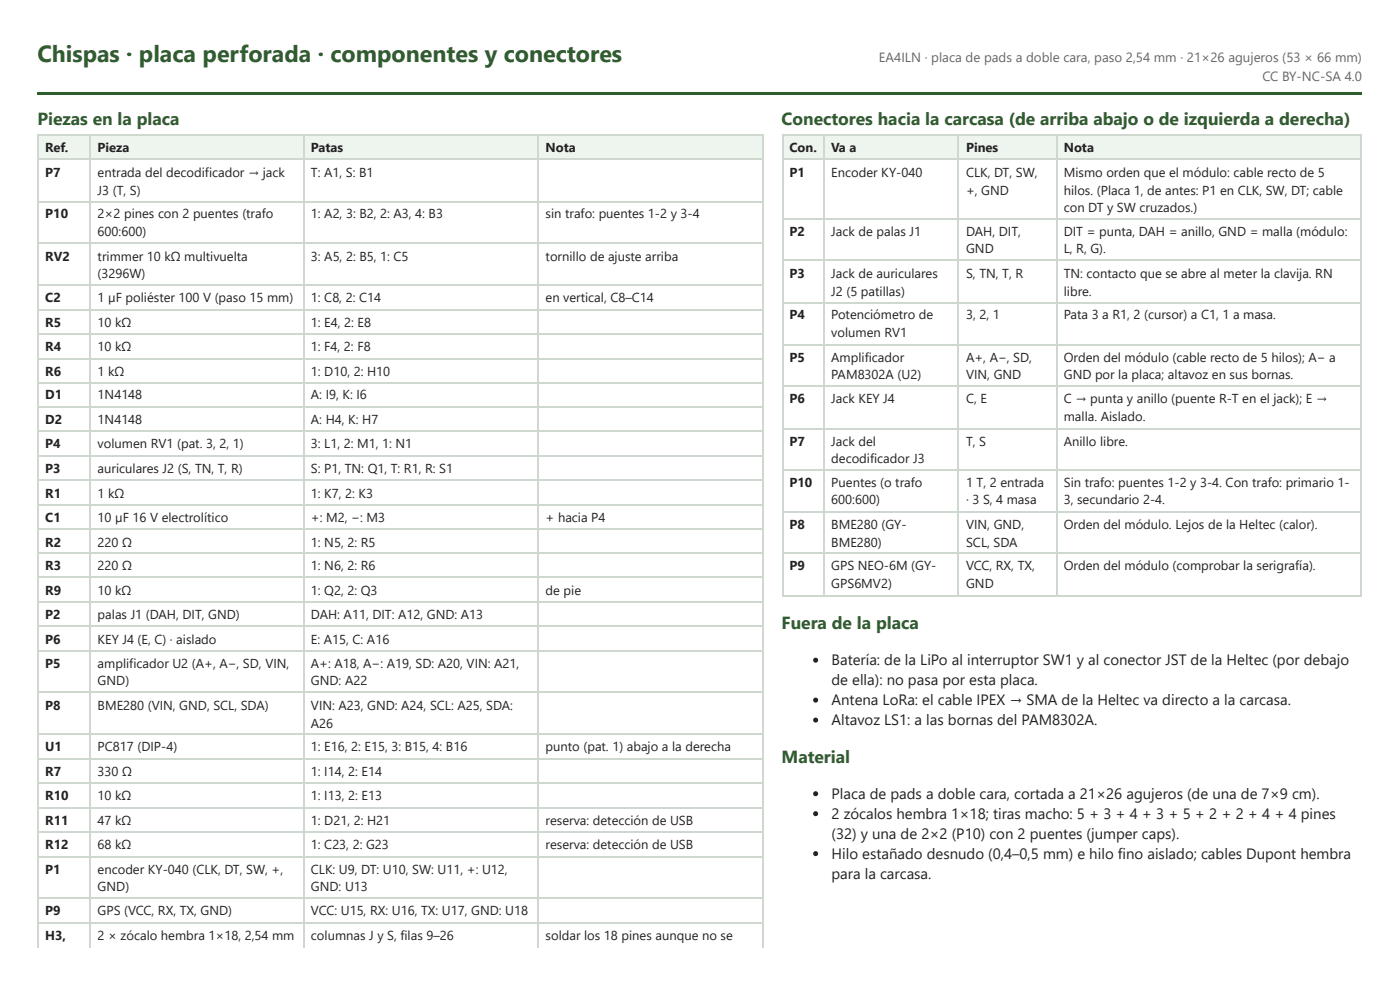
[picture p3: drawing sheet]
<svg xmlns="http://www.w3.org/2000/svg" width="297mm" height="210mm" viewBox="0 0 297 210" stroke-linecap="round" stroke-linejoin="round" font-family="sans-serif">
<defs><g id="words">
<text font-size="4.9" fill="#2e5e2e" x="7.9" y="13.2">Chispas · placa perforada · componentes y conectores</text>
<g font-size="3.7" fill="#2e5e2e">
<text x="7.9" y="26.5">Piezas en la placa</text>
<text x="165.8" y="26.5">Conectores hacia la carcasa (de arriba abajo o de izquierda a derecha)</text>
<text x="165.8" y="133.4">Fuera de la placa</text>
<text x="165.8" y="161.7">Material</text>
</g>
<g font-size="3.2" fill="#222">
<text x="176.4" y="141">Batería: de la LiPo al interruptor SW1 y al conector JST de la Heltec (por debajo</text>
<text x="176.4" y="145.3">de ella): no pasa por esta placa.</text>
<text x="176.4" y="149.5">Antena LoRa: el cable IPEX → SMA de la Heltec va directo a la carcasa.</text>
<text x="176.4" y="153.7">Altavoz LS1: a las bornas del PAM8302A.</text>
<text x="176.4" y="169.3">Placa de pads a doble cara, cortada a 21×26 agujeros (de una de 7×9 cm).</text>
<text x="176.4" y="173.6">2 zócalos hembra 1×18; tiras macho: 5 + 3 + 4 + 3 + 5 + 2 + 2 + 4 + 4 pines</text>
<text x="176.4" y="177.8">(32) y una de 2×2 (P10) con 2 puentes (jumper caps).</text>
<text x="176.4" y="182">Hilo estañado desnudo (0,4–0,5 mm) e hilo fino aislado; cables Dupont hembra</text>
<text x="176.4" y="186.3">para la carcasa.</text>
</g>
<g font-size="2.8" fill="#666">
<text x="186.5" y="13.2">EA4ILN · placa de pads a doble cara, paso 2,54 mm · 21×26 agujeros (53 × 66 mm)</text>
<text x="267.8" y="17.2">CC BY-NC-SA 4.0</text>
</g>
<g font-size="2.8" fill="#222">
<text x="9.6" y="32.3">Ref.</text>
<text x="20.7" y="32.3">Pieza</text>
<text x="66" y="32.3">Patas</text>
<text x="115.8" y="32.3">Nota</text>
<text x="167.5" y="32.3">Con.</text>
<text x="176.4" y="32.3">Va a</text>
<text x="205" y="32.3">Pines</text>
<text x="225.7" y="32.3">Nota</text>
<text x="9.6" y="37.6">P7</text>
<text x="20.7" y="37.6">entrada del decodificador → jack</text>
<text x="20.7" y="41.3">J3 (T, S)</text>
<text x="66" y="37.6">T: A1, S: B1</text>
<text x="167.5" y="37.6">P1</text>
<text x="176.4" y="37.6">Encoder KY-040</text>
<text x="205" y="37.6">CLK, DT, SW,</text>
<text x="205" y="41.3">+, GND</text>
<text x="225.7" y="37.6">Mismo orden que el módulo: cable recto de 5</text>
<text x="225.7" y="41.3">hilos. (Placa 1, de antes: P1 en CLK, SW, DT; cable</text>
<text x="9.6" y="46.3">P10</text>
<text x="20.7" y="46.3">2×2 pines con 2 puentes (trafo</text>
<text x="66" y="46.3">1: A2, 3: B2, 2: A3, 4: B3</text>
<text x="115.8" y="46.3">sin trafo: puentes 1-2 y 3-4</text>
<text x="225.7" y="45">con DT y SW cruzados.)</text>
<text x="20.7" y="50">600:600)</text>
<text x="167.5" y="50">P2</text>
<text x="176.4" y="50">Jack de palas J1</text>
<text x="205" y="50">DAH, DIT,</text>
<text x="205" y="53.7">GND</text>
<text x="225.7" y="50">DIT = punta, DAH = anillo, GND = malla (módulo:</text>
<text x="225.7" y="53.7">L, R, G).</text>
<text x="9.6" y="55.3">RV2</text>
<text x="20.7" y="55.3">trimmer 10 kΩ multivuelta</text>
<text x="20.7" y="59">(3296W)</text>
<text x="66" y="55.3">3: A5, 2: B5, 1: C5</text>
<text x="115.8" y="55.3">tornillo de ajuste arriba</text>
<text x="167.5" y="59">P3</text>
<text x="176.4" y="59">Jack de auriculares</text>
<text x="205" y="59">S, TN, T, R</text>
<text x="225.7" y="59">TN: contacto que se abre al meter la clavija. RN</text>
<text x="9.6" y="64">C2</text>
<text x="20.7" y="64">1 µF poliéster 100 V (paso 15 mm)</text>
<text x="66" y="64">1: C8, 2: C14</text>
<text x="115.8" y="64">en vertical, C8–C14</text>
<text x="176.4" y="62.7">J2 (5 patillas)</text>
<text x="225.7" y="62.7">libre.</text>
<text x="9.6" y="69.3">R5</text>
<text x="20.7" y="69.3">10 kΩ</text>
<text x="66" y="69.3">1: E4, 2: E8</text>
<text x="167.5" y="67.7">P4</text>
<text x="176.4" y="67.7">Potenciómetro de</text>
<text x="176.4" y="71.4">volumen RV1</text>
<text x="205" y="67.7">3, 2, 1</text>
<text x="225.7" y="67.7">Pata 3 a R1, 2 (cursor) a C1, 1 a masa.</text>
<text x="9.6" y="74.3">R4</text>
<text x="20.7" y="74.3">10 kΩ</text>
<text x="66" y="74.3">1: F4, 2: F8</text>
<text x="167.5" y="76.7">P5</text>
<text x="176.4" y="76.7">Amplificador</text>
<text x="205" y="76.7">A+, A−, SD,</text>
<text x="225.7" y="76.7">Orden del módulo (cable recto de 5 hilos); A− a</text>
<text x="9.6" y="79.6">R6</text>
<text x="20.7" y="79.6">1 kΩ</text>
<text x="66" y="79.6">1: D10, 2: H10</text>
<text x="176.4" y="80.4">PAM8302A (U2)</text>
<text x="205" y="80.4">VIN, GND</text>
<text x="225.7" y="80.4">GND por la placa; altavoz en sus bornas.</text>
<text x="9.6" y="84.7">D1</text>
<text x="9.6" y="90">D2</text>
<text x="20.7" y="84.7">1N4148</text>
<text x="20.7" y="90">1N4148</text>
<text x="66" y="84.7">A: I9, K: I6</text>
<text x="66" y="90">A: H4, K: H7</text>
<text x="167.5" y="85.5">P6</text>
<text x="176.4" y="85.5">Jack KEY J4</text>
<text x="205" y="85.5">C, E</text>
<text x="225.7" y="85.5">C → punta y anillo (puente R-T en el jack); E →</text>
<text x="225.7" y="89.2">malla. Aislado.</text>
<text x="9.6" y="95">P4</text>
<text x="20.7" y="95">volumen RV1 (pat. 3, 2, 1)</text>
<text x="66" y="95">3: L1, 2: M1, 1: N1</text>
<text x="167.5" y="94.5">P7</text>
<text x="176.4" y="94.5">Jack del</text>
<text x="205" y="94.5">T, S</text>
<text x="225.7" y="94.5">Anillo libre.</text>
<text x="9.6" y="100.3">P3</text>
<text x="20.7" y="100.3">auriculares J2 (S, TN, T, R)</text>
<text x="66" y="100.3">S: P1, TN: Q1, T: R1, R: S1</text>
<text x="176.4" y="98.2">decodificador J3</text>
<text x="9.6" y="105.6">R1</text>
<text x="20.7" y="105.6">1 kΩ</text>
<text x="66" y="105.6">1: K7, 2: K3</text>
<text x="167.5" y="103.2">P10</text>
<text x="176.4" y="103.2">Puentes (o trafo</text>
<text x="176.4" y="106.9">600:600)</text>
<text x="205" y="103.2">1 T, 2 entrada</text>
<text x="205" y="106.9">· 3 S, 4 masa</text>
<text x="225.7" y="103.2">Sin trafo: puentes 1-2 y 3-4. Con trafo: primario 1-</text>
<text x="225.7" y="106.9">3, secundario 2-4.</text>
<text x="9.6" y="110.6">C1</text>
<text x="20.7" y="110.6">10 µF 16 V electrolítico</text>
<text x="66" y="110.6">+: M2, −: M3</text>
<text x="115.8" y="110.6">+ hacia P4</text>
<text x="167.5" y="112.2">P8</text>
<text x="176.4" y="112.2">BME280 (GY-</text>
<text x="205" y="112.2">VIN, GND,</text>
<text x="225.7" y="112.2">Orden del módulo. Lejos de la Heltec (calor).</text>
<text x="9.6" y="115.9">R2</text>
<text x="20.7" y="115.9">220 Ω</text>
<text x="66" y="115.9">1: N5, 2: R5</text>
<text x="176.4" y="115.9">BME280)</text>
<text x="205" y="115.9">SCL, SDA</text>
<text x="9.6" y="120.9">R3</text>
<text x="20.7" y="120.9">220 Ω</text>
<text x="66" y="120.9">1: N6, 2: R6</text>
<text x="167.5" y="120.9">P9</text>
<text x="176.4" y="120.9">GPS NEO-6M (GY-</text>
<text x="176.4" y="124.6">GPS6MV2)</text>
<text x="205" y="120.9">VCC, RX, TX,</text>
<text x="205" y="124.6">GND</text>
<text x="225.7" y="120.9">Orden del módulo (comprobar la serigrafía).</text>
<text x="9.6" y="126.2">R9</text>
<text x="9.6" y="131.2">P2</text>
<text x="20.7" y="126.2">10 kΩ</text>
<text x="20.7" y="131.2">palas J1 (DAH, DIT, GND)</text>
<text x="66" y="126.2">1: Q2, 2: Q3</text>
<text x="66" y="131.2">DAH: A11, DIT: A12, GND: A13</text>
<text x="115.8" y="126.2">de pie</text>
<text x="9.6" y="136.5">P6</text>
<text x="20.7" y="136.5">KEY J4 (E, C) · aislado</text>
<text x="66" y="136.5">E: A15, C: A16</text>
<text x="9.6" y="141.6">P5</text>
<text x="20.7" y="141.6">amplificador U2 (A+, A−, SD, VIN,</text>
<text x="66" y="141.6">A+: A18, A−: A19, SD: A20, VIN: A21,</text>
<text x="20.7" y="145.3">GND)</text>
<text x="66" y="145.3">GND: A22</text>
<text x="9.6" y="150.5">P8</text>
<text x="20.7" y="150.5">BME280 (VIN, GND, SCL, SDA)</text>
<text x="66" y="150.5">VIN: A23, GND: A24, SCL: A25, SDA:</text>
<text x="66" y="154.3">A26</text>
<text x="9.6" y="159.3">U1</text>
<text x="20.7" y="159.3">PC817 (DIP-4)</text>
<text x="66" y="159.3">1: E16, 2: E15, 3: B15, 4: B16</text>
<text x="115.8" y="159.3">punto (pat. 1) abajo a la derecha</text>
<text x="9.6" y="164.6">R7</text>
<text x="20.7" y="164.6">330 Ω</text>
<text x="66" y="164.6">1: I14, 2: E14</text>
<text x="9.6" y="169.6">R10</text>
<text x="20.7" y="169.6">10 kΩ</text>
<text x="66" y="169.6">1: I13, 2: E13</text>
<text x="9.6" y="174.9">R11</text>
<text x="9.6" y="179.9">R12</text>
<text x="20.7" y="174.9">47 kΩ</text>
<text x="20.7" y="179.9">68 kΩ</text>
<text x="66" y="174.9">1: D21, 2: H21</text>
<text x="66" y="179.9">1: C23, 2: G23</text>
<text x="115.8" y="174.9">reserva: detección de USB</text>
<text x="115.8" y="179.9">reserva: detección de USB</text>
<text x="9.6" y="185.2">P1</text>
<text x="20.7" y="185.2">encoder KY-040 (CLK, DT, SW, +,</text>
<text x="66" y="185.2">CLK: U9, DT: U10, SW: U11, +: U12,</text>
<text x="20.7" y="188.9">GND)</text>
<text x="66" y="188.9">GND: U13</text>
<text x="9.6" y="193.9">P9</text>
<text x="20.7" y="193.9">GPS (VCC, RX, TX, GND)</text>
<text x="66" y="193.9">VCC: U15, RX: U16, TX: U17, GND: U18</text>
<text x="9.6" y="199.2">H3,</text>
<text x="20.7" y="199.2">2 × zócalo hembra 1×18, 2,54 mm</text>
<text x="66" y="199.2">columnas J y S, filas 9–26</text>
<text x="115.8" y="199.2">soldar los 18 pines aunque no se</text>
</g>
</g></defs>
<path d="M7.9 19.6h281v.5h-281z" fill="#2e5e2e"/>
<g fill="#eef4ee">
<path d="M8.2 28.6h11.1v5.3h-11.1z"/>
<path d="M19.3 28.6h45.3v5.3h-45.3z"/>
<path d="M64.6 28.6h49.7v5.3h-49.7z"/>
<path d="M114.3 28.6h47.4v5.3h-47.4z"/>
</g>
<g fill="none" stroke="#cfd8cf" stroke-width=".26">
<path d="M7.9 28.7h154M7.9 33.7h154M8.1 28.6v172.3M19.2 28.6v172.3M64.4 28.6v172.3M114.2 28.6v172.3M161.8 28.6v172.3M7.9 42.7h154M7.9 51.5h154M7.9 60.5h154M7.9 65.7h154M7.9 70.8h154"/>
<path d="M7.9 76.1h154M7.9 81.1h154M7.9 86.4h154M7.9 91.4h154M7.9 96.7h154M7.9 101.7h154M7.9 107h154M7.9 112.1h154M7.9 117.3h154M7.9 122.4h154M7.9 127.7h154M7.9 132.7h154"/>
<path d="M7.9 138h154M7.9 146.7h154M7.9 155.7h154M7.9 161h154M7.9 166h154M7.9 171.3h154M7.9 176.3h154M7.9 181.6h154M7.9 190.4h154M7.9 195.7h154"/>
</g>
<g fill="#eef4ee">
<path d="M165.9 28.6h9v5.3h-9z"/>
<path d="M174.9 28.6h28.6v5.3h-28.6z"/>
<path d="M203.5 28.6h20.6v5.3h-20.6z"/>
<path d="M224.1 28.6h64.8v5.3h-64.8z"/>
</g>
<g fill="none" stroke="#cfd8cf" stroke-width=".26">
<path d="M165.9 28.7h123M165.9 33.7h123M166 28.6v97.9M174.8 28.6v97.9M203.3 28.6v97.9M224.2 28.6v97.9M288.8 28.6v97.9M165.9 46.4h123M165.9 55.2h123M165.9 64.2h123M165.9 73.2h123M165.9 81.9h123"/>
<path d="M165.9 90.9h123M165.9 99.6h123M165.9 108.6h123M165.9 117.3h123M165.9 126.3h123"/>
</g>
<g fill="#222">
<circle cx="173" cy="140" r=".53"/>
<circle cx="173" cy="148.4" r=".53"/>
<circle cx="173" cy="152.7" r=".53"/>
<circle cx="173" cy="168.3" r=".53"/>
<circle cx="173" cy="172.5" r=".53"/>
<circle cx="173" cy="181" r=".53"/>
</g>
<use href="#words"/>
</svg>
